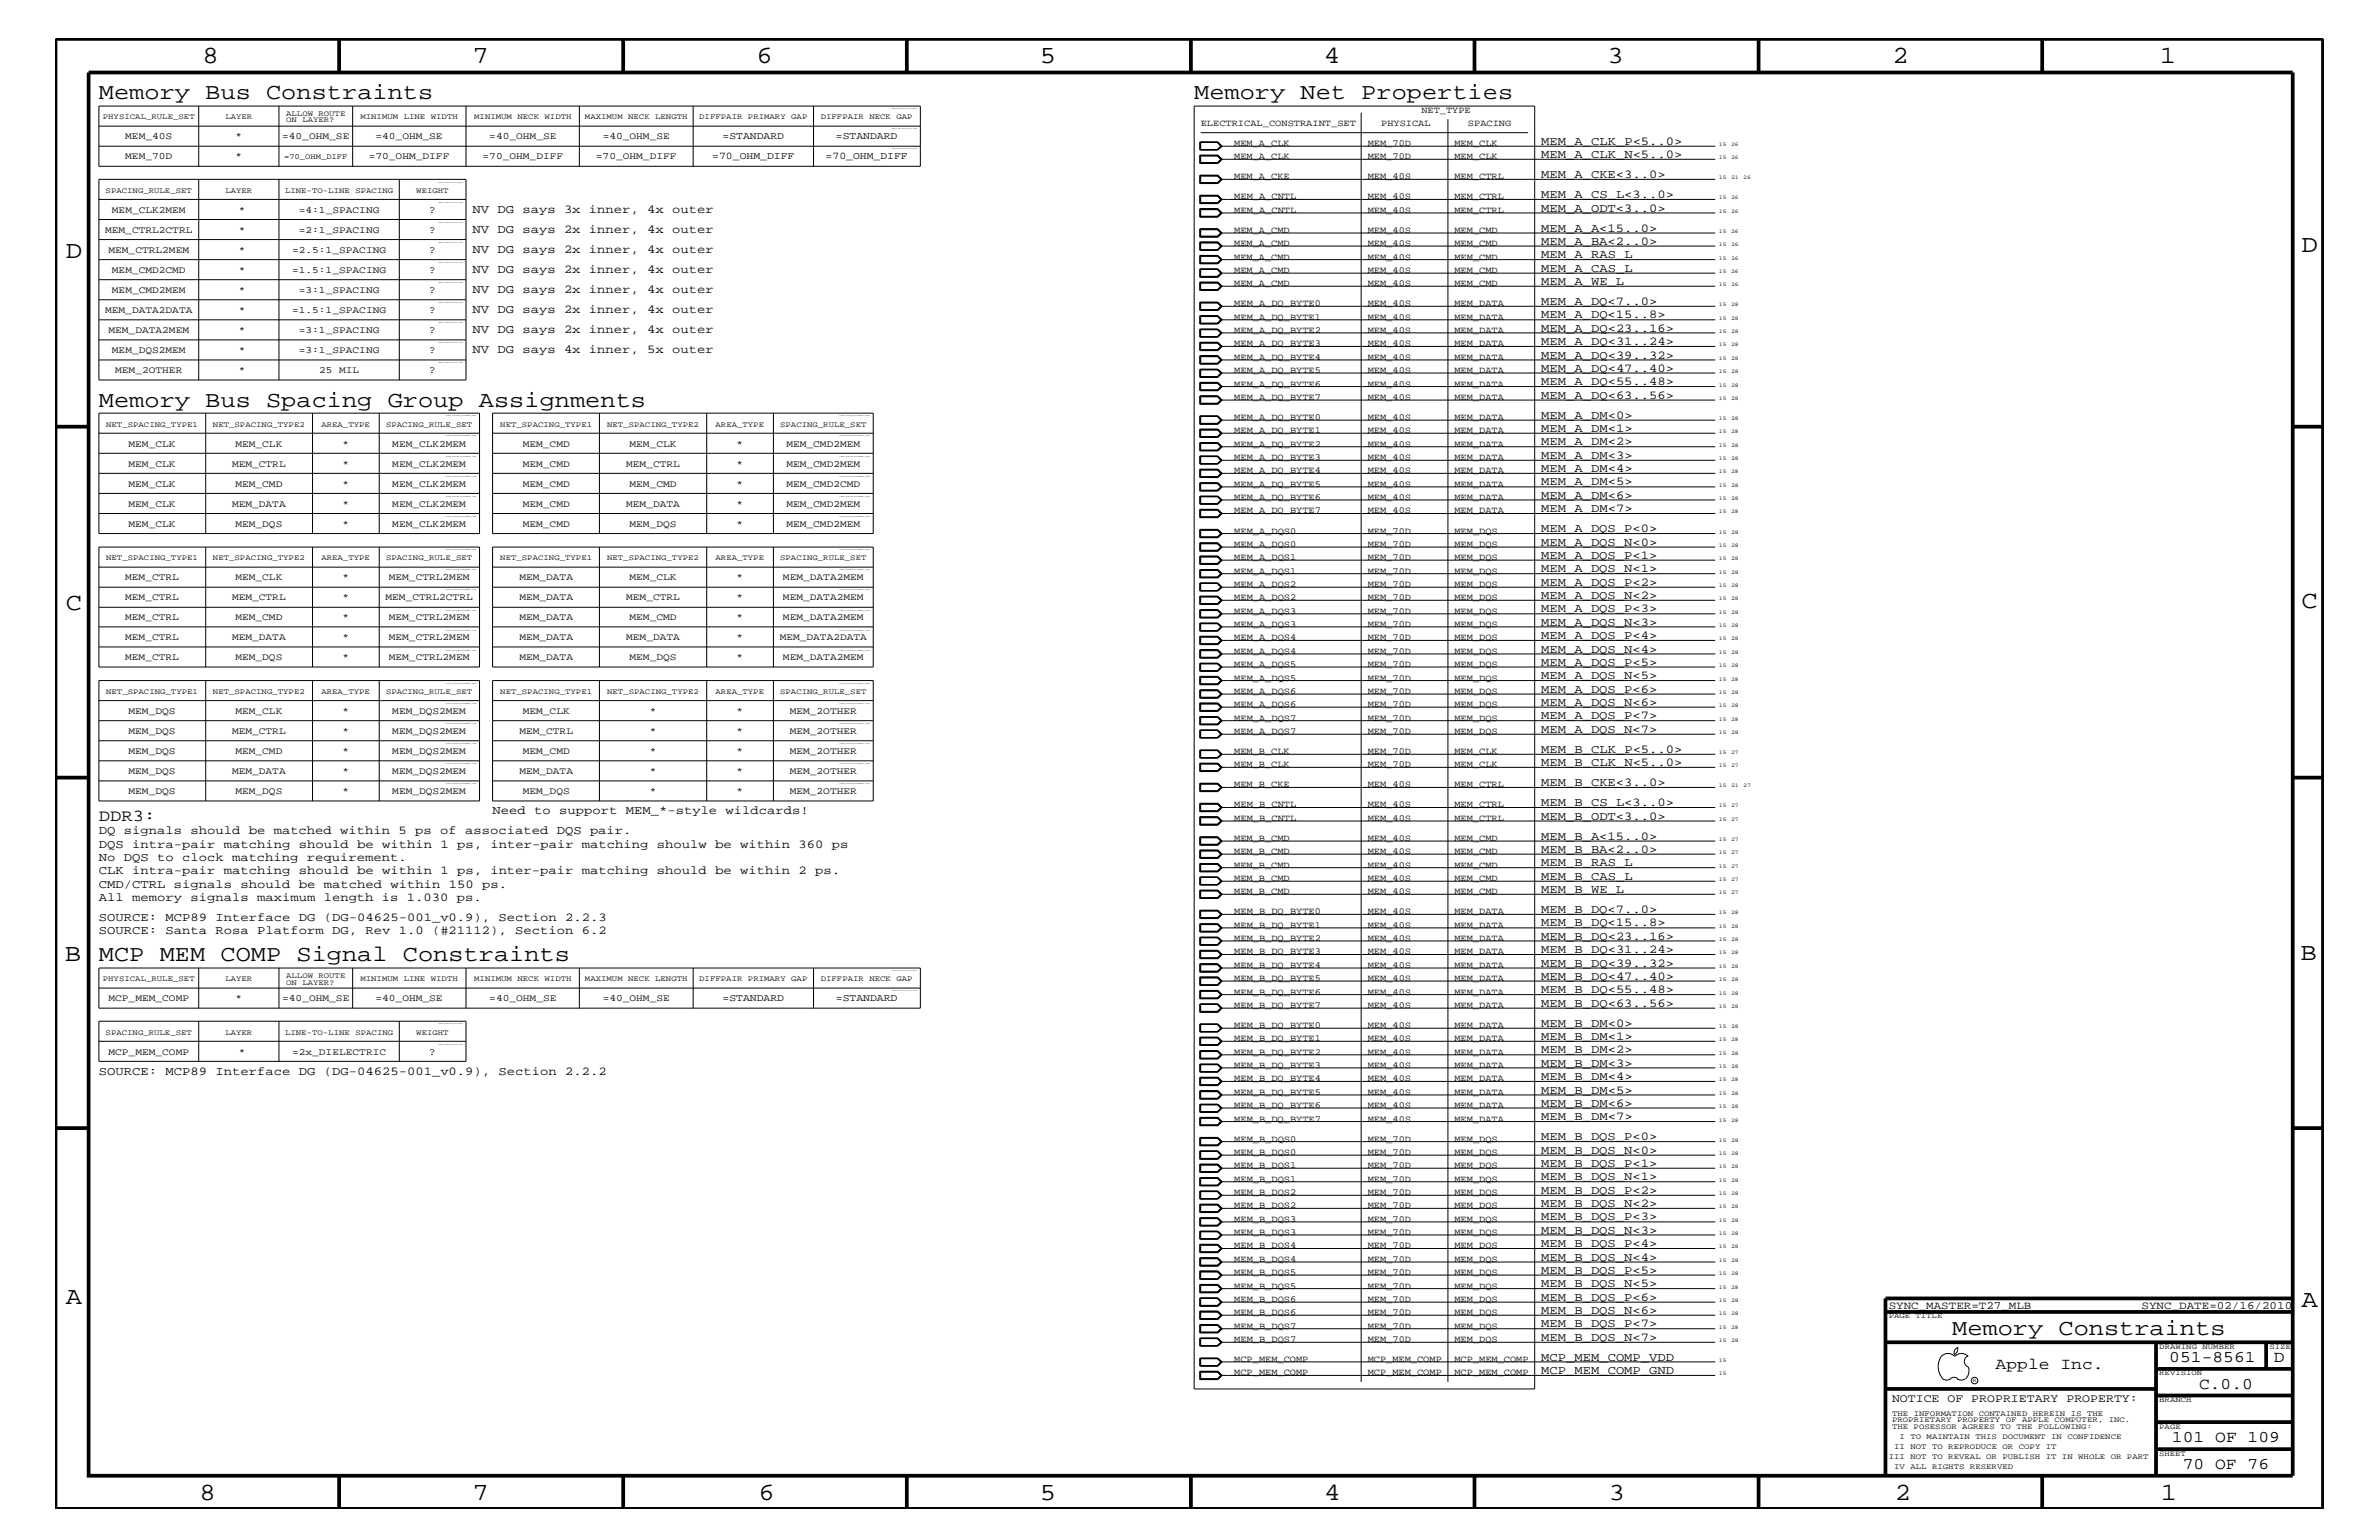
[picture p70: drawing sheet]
<svg xmlns="http://www.w3.org/2000/svg" width="432mm" height="279mm" viewBox="0 0 432 279" stroke-linecap="round" stroke-linejoin="round" font-family="sans-serif">
<defs><g id="words">
<g font-size="4.5">
<text x="36.7" y="11.5">8</text>
<text x="85.8" y="11.5">7</text>
<text x="137.3" y="11.5">6</text>
<text x="188.7" y="11.5">5</text>
<text x="240.3" y="11.5">4</text>
<text x="291.8" y="11.5">3</text>
<text x="343.5" y="11.5">2</text>
<text x="392" y="11.5">1</text>
<text x="11.9" y="46.8">D</text>
<text x="417.7" y="45.7">D</text>
<text x="11.9" y="110.6">C</text>
<text x="417.7" y="110.3">C</text>
<text x="11.8" y="174.3">B</text>
<text x="417.6" y="174.2">B</text>
<text x="11.9" y="236.7">A</text>
<text x="417.7" y="237.1">A</text>
<text x="36.2" y="272.1">8</text>
<text x="85.8" y="272.1">7</text>
<text x="137.7" y="272.1">6</text>
<text x="188.7" y="272.1">5</text>
<text x="240.4" y="272.1">4</text>
<text x="292" y="272.1">3</text>
<text x="343.9" y="272.1">2</text>
<text x="392.2" y="272.1">1</text>
</g>
<g font-size="4.1">
<text x="17.9" y="18">Memory Bus Constraints</text>
<text x="216.7" y="18">Memory Net Properties</text>
<text x="17.9" y="73.8">Memory Bus Spacing Group Assignments</text>
<text x="17.9" y="174.4">MCP MEM COMP Signal Constraints</text>
<text x="354.3" y="242.3">Memory Constraints</text>
</g>
<g font-size="3">
<text x="17.9" y="149">DDR3:</text>
<text x="362.2" y="248.4">Apple Inc.</text>
<text x="393.7" y="247.1">051-8561</text>
<text x="399.2" y="252">C.0.0</text>
<text x="412.7" y="247.1">D</text>
<text x="394.2" y="261.6">101 OF 109</text>
<text x="396.2" y="266.6">70 OF 76</text>
</g>
<g font-size="2.2">
<text x="279.7" y="26.3">MEM_A_CLK_P&lt;5..0&gt;</text>
<text x="279.7" y="28.6">MEM_A_CLK_N&lt;5..0&gt;</text>
<text x="279.7" y="32.3">MEM_A_CKE&lt;3..0&gt;</text>
<text x="279.7" y="35.9">MEM_A_CS_L&lt;3..0&gt;</text>
<text x="85.8" y="38.6">NV DG says 3x inner, 4x outer</text>
<text x="279.7" y="38.4">MEM_A_ODT&lt;3..0&gt;</text>
<text x="85.8" y="42.3">NV DG says 2x inner, 4x outer</text>
<text x="85.8" y="45.9">NV DG says 2x inner, 4x outer</text>
<text x="279.7" y="42">MEM_A_A&lt;15..0&gt;</text>
<text x="279.7" y="46.8">MEM_A_RAS_L</text>
<text x="279.7" y="44.4">MEM_A_BA&lt;2..0&gt;</text>
<text x="85.8" y="49.6">NV DG says 2x inner, 4x outer</text>
<text x="85.8" y="53.2">NV DG says 2x inner, 4x outer</text>
<text x="279.7" y="49.3">MEM_A_CAS_L</text>
<text x="279.7" y="51.7">MEM_A_WE_L</text>
<text x="85.8" y="56.8">NV DG says 2x inner, 4x outer</text>
<text x="279.7" y="55.3">MEM_A_DQ&lt;7..0&gt;</text>
<text x="279.7" y="57.8">MEM_A_DQ&lt;15..8&gt;</text>
<text x="85.8" y="60.4">NV DG says 2x inner, 4x outer</text>
<text x="85.8" y="64">NV DG says 4x inner, 5x outer</text>
<text x="279.7" y="60.2">MEM_A_DQ&lt;23..16&gt;</text>
<text x="279.7" y="65.1">MEM_A_DQ&lt;39..32&gt;</text>
<text x="279.7" y="62.6">MEM_A_DQ&lt;31..24&gt;</text>
<text x="279.7" y="67.5">MEM_A_DQ&lt;47..40&gt;</text>
<text x="279.7" y="69.9">MEM_A_DQ&lt;55..48&gt;</text>
<text x="279.7" y="72.3">MEM_A_DQ&lt;63..56&gt;</text>
<text x="279.7" y="76">MEM_A_DM&lt;0&gt;</text>
<text x="279.7" y="78.3">MEM_A_DM&lt;1&gt;</text>
<text x="279.7" y="83.3">MEM_A_DM&lt;3&gt;</text>
<text x="279.7" y="80.8">MEM_A_DM&lt;2&gt;</text>
<text x="279.7" y="85.6">MEM_A_DM&lt;4&gt;</text>
<text x="279.7" y="88.1">MEM_A_DM&lt;5&gt;</text>
<text x="279.7" y="90.5">MEM_A_DM&lt;6&gt;</text>
<text x="279.7" y="92.9">MEM_A_DM&lt;7&gt;</text>
<text x="279.7" y="96.5">MEM_A_DQS_P&lt;0&gt;</text>
<text x="279.7" y="99">MEM_A_DQS_N&lt;0&gt;</text>
<text x="279.7" y="101.4">MEM_A_DQS_P&lt;1&gt;</text>
<text x="279.7" y="103.8">MEM_A_DQS_N&lt;1&gt;</text>
<text x="279.7" y="106.3">MEM_A_DQS_P&lt;2&gt;</text>
<text x="279.7" y="108.7">MEM_A_DQS_N&lt;2&gt;</text>
<text x="279.7" y="111.1">MEM_A_DQS_P&lt;3&gt;</text>
<text x="279.7" y="113.6">MEM_A_DQS_N&lt;3&gt;</text>
<text x="279.7" y="115.9">MEM_A_DQS_P&lt;4&gt;</text>
<text x="279.7" y="118.4">MEM_A_DQS_N&lt;4&gt;</text>
<text x="279.7" y="120.8">MEM_A_DQS_P&lt;5&gt;</text>
<text x="279.7" y="123.2">MEM_A_DQS_N&lt;5&gt;</text>
<text x="279.7" y="125.7">MEM_A_DQS_P&lt;6&gt;</text>
<text x="279.7" y="128">MEM_A_DQS_N&lt;6&gt;</text>
<text x="279.7" y="130.5">MEM_A_DQS_P&lt;7&gt;</text>
<text x="279.7" y="133">MEM_A_DQS_N&lt;7&gt;</text>
<text x="279.7" y="136.6">MEM_B_CLK_P&lt;5..0&gt;</text>
<text x="279.7" y="139">MEM_B_CLK_N&lt;5..0&gt;</text>
<text x="279.7" y="142.6">MEM_B_CKE&lt;3..0&gt;</text>
<text x="89.4" y="147.7">Need to support MEM_*-style wildcards!</text>
<text x="279.7" y="146.2">MEM_B_CS_L&lt;3..0&gt;</text>
<text x="279.7" y="148.7">MEM_B_ODT&lt;3..0&gt;</text>
<text x="17.9" y="151.3">DQ signals should be matched within 5 ps of associated DQS pair.</text>
<text x="17.9" y="153.8">DQS intra-pair matching should be within 1 ps, inter-pair matching shoulw be within 360 ps</text>
<text x="279.7" y="152.3">MEM_B_A&lt;15..0&gt;</text>
<text x="279.7" y="154.7">MEM_B_BA&lt;2..0&gt;</text>
<text x="17.9" y="156.2">No DQS to clock matching requirement.</text>
<text x="17.9" y="158.6">CLK intra-pair matching should be within 1 ps, inter-pair matching should be within 2 ps.</text>
<text x="17.9" y="161.1">CMD/CTRL signals should be matched within 150 ps.</text>
<text x="279.7" y="157.2">MEM_B_RAS_L</text>
<text x="279.7" y="159.6">MEM_B_CAS_L</text>
<text x="279.7" y="162">MEM_B_WE_L</text>
<text x="17.9" y="163.5">All memory signals maximum length is 1.030 ps.</text>
<text x="17.9" y="167.1">SOURCE: MCP89 Interface DG (DG-04625-001_v0.9), Section 2.2.3</text>
<text x="279.7" y="165.6">MEM_B_DQ&lt;7..0&gt;</text>
<text x="17.9" y="169.5">SOURCE: Santa Rosa Platform DG, Rev 1.0 (#21112), Section 6.2</text>
<text x="279.7" y="168.1">MEM_B_DQ&lt;15..8&gt;</text>
<text x="279.7" y="170.5">MEM_B_DQ&lt;23..16&gt;</text>
<text x="279.7" y="172.9">MEM_B_DQ&lt;31..24&gt;</text>
<text x="279.7" y="175.4">MEM_B_DQ&lt;39..32&gt;</text>
<text x="279.7" y="177.7">MEM_B_DQ&lt;47..40&gt;</text>
<text x="279.7" y="180.2">MEM_B_DQ&lt;55..48&gt;</text>
<text x="279.7" y="182.7">MEM_B_DQ&lt;63..56&gt;</text>
<text x="279.7" y="186.3">MEM_B_DM&lt;0&gt;</text>
<text x="279.7" y="188.7">MEM_B_DM&lt;1&gt;</text>
<text x="279.7" y="191.1">MEM_B_DM&lt;2&gt;</text>
<text x="17.9" y="195">SOURCE: MCP89 Interface DG (DG-04625-001_v0.9), Section 2.2.2</text>
<text x="279.7" y="193.6">MEM_B_DM&lt;3&gt;</text>
<text x="279.7" y="195.9">MEM_B_DM&lt;4&gt;</text>
<text x="279.7" y="198.4">MEM_B_DM&lt;5&gt;</text>
<text x="279.7" y="200.9">MEM_B_DM&lt;6&gt;</text>
<text x="279.7" y="203.2">MEM_B_DM&lt;7&gt;</text>
<text x="279.7" y="206.9">MEM_B_DQS_P&lt;0&gt;</text>
<text x="279.7" y="209.3">MEM_B_DQS_N&lt;0&gt;</text>
<text x="279.7" y="211.7">MEM_B_DQS_P&lt;1&gt;</text>
<text x="279.7" y="214.2">MEM_B_DQS_N&lt;1&gt;</text>
<text x="279.7" y="216.6">MEM_B_DQS_P&lt;2&gt;</text>
<text x="279.7" y="219">MEM_B_DQS_N&lt;2&gt;</text>
<text x="279.7" y="221.4">MEM_B_DQS_P&lt;3&gt;</text>
<text x="279.7" y="223.9">MEM_B_DQS_N&lt;3&gt;</text>
<text x="279.7" y="226.3">MEM_B_DQS_P&lt;4&gt;</text>
<text x="279.7" y="228.7">MEM_B_DQS_N&lt;4&gt;</text>
<text x="279.7" y="231.1">MEM_B_DQS_P&lt;5&gt;</text>
<text x="279.7" y="233.5">MEM_B_DQS_N&lt;5&gt;</text>
<text x="279.7" y="236">MEM_B_DQS_P&lt;6&gt;</text>
<text x="279.7" y="238.4">MEM_B_DQS_N&lt;6&gt;</text>
<text x="279.7" y="240.8">MEM_B_DQS_P&lt;7&gt;</text>
<text x="279.7" y="243.3">MEM_B_DQS_N&lt;7&gt;</text>
<text x="279.7" y="246.9">MCP_MEM_COMP_VDD</text>
<text x="279.7" y="249.3">MCP_MEM_COMP_GND</text>
</g>
<text font-size="2.1" x="343.4" y="254.4">NOTICE OF PROPRIETARY PROPERTY:</text>
<g font-size="2">
<text x="342.8" y="237.4">SYNC_MASTER=T27_MLB</text>
<text x="388.7" y="237.4">SYNC_DATE=02/16/2010</text>
</g>
<g font-size="1.9">
<text x="129.3" y="28.9">=70_OHM_DIFF</text>
<text x="131.1" y="25.3">=STANDARD</text>
<text x="149.9" y="28.9">=70_OHM_DIFF</text>
<text x="151.7" y="25.3">=STANDARD</text>
<text x="77.9" y="38.6">?</text>
<text x="77.9" y="42.3">?</text>
<text x="77.9" y="45.9">?</text>
<text x="77.9" y="53.2">?</text>
<text x="77.9" y="49.6">?</text>
<text x="77.9" y="56.8">?</text>
<text x="77.9" y="64">?</text>
<text x="77.9" y="60.4">?</text>
<text x="77.9" y="67.7">?</text>
<text x="131.1" y="181.6">=STANDARD</text>
<text x="151.7" y="181.6">=STANDARD</text>
<text x="77.9" y="191.4">?</text>
</g>
<g font-size="1.8">
<text x="22.7" y="25.3">MEM_40S</text>
<text x="22.7" y="28.9">MEM_70D</text>
<text x="42.8" y="28.9">*</text>
<text x="42.8" y="25.3">*</text>
<text x="51.2" y="25.3">=40_OHM_SE</text>
<text x="66.9" y="28.9">=70_OHM_DIFF</text>
<text x="68.2" y="25.3">=40_OHM_SE</text>
<text x="87.6" y="28.9">=70_OHM_DIFF</text>
<text x="88.8" y="25.3">=40_OHM_SE</text>
<text x="108.2" y="28.9">=70_OHM_DIFF</text>
<text x="109.4" y="25.3">=40_OHM_SE</text>
<text x="20.3" y="38.6">MEM_CLK2MEM</text>
<text x="43.3" y="38.6">*</text>
<text x="54.2" y="38.6">=4:1_SPACING</text>
<text x="19.1" y="42.3">MEM_CTRL2CTRL</text>
<text x="19.7" y="45.9">MEM_CTRL2MEM</text>
<text x="43.3" y="42.3">*</text>
<text x="43.3" y="45.9">*</text>
<text x="53" y="45.9">=2.5:1_SPACING</text>
<text x="54.2" y="42.3">=2:1_SPACING</text>
<text x="20.3" y="53.2">MEM_CMD2MEM</text>
<text x="20.3" y="49.6">MEM_CMD2CMD</text>
<text x="43.3" y="53.2">*</text>
<text x="43.3" y="49.6">*</text>
<text x="53" y="49.6">=1.5:1_SPACING</text>
<text x="54.2" y="53.2">=3:1_SPACING</text>
<text x="19.1" y="56.8">MEM_DATA2DATA</text>
<text x="43.3" y="56.8">*</text>
<text x="53" y="56.8">=1.5:1_SPACING</text>
<text x="19.7" y="60.4">MEM_DATA2MEM</text>
<text x="20.3" y="64">MEM_DQS2MEM</text>
<text x="43.3" y="64">*</text>
<text x="43.3" y="60.4">*</text>
<text x="54.2" y="64">=3:1_SPACING</text>
<text x="54.2" y="60.4">=3:1_SPACING</text>
<text x="20.9" y="67.7">MEM_2OTHER</text>
<text x="43.3" y="67.7">*</text>
<text x="57.9" y="67.7">25 MIL</text>
<text x="23.3" y="81.1">MEM_CLK</text>
<text x="42.7" y="81.1">MEM_CLK</text>
<text x="62.1" y="81.1">*</text>
<text x="71.2" y="81.1">MEM_CLK2MEM</text>
<text x="94.9" y="81.1">MEM_CMD</text>
<text x="114.3" y="81.1">MEM_CLK</text>
<text x="133.7" y="81.1">*</text>
<text x="142.7" y="81.1">MEM_CMD2MEM</text>
<text x="23.3" y="88.3">MEM_CLK</text>
<text x="23.3" y="84.7">MEM_CLK</text>
<text x="42.1" y="84.7">MEM_CTRL</text>
<text x="42.7" y="88.3">MEM_CMD</text>
<text x="62.1" y="88.3">*</text>
<text x="62.1" y="84.7">*</text>
<text x="71.2" y="88.3">MEM_CLK2MEM</text>
<text x="71.2" y="84.7">MEM_CLK2MEM</text>
<text x="94.9" y="88.3">MEM_CMD</text>
<text x="94.9" y="84.7">MEM_CMD</text>
<text x="113.7" y="84.7">MEM_CTRL</text>
<text x="114.3" y="88.3">MEM_CMD</text>
<text x="133.7" y="88.3">*</text>
<text x="133.7" y="84.7">*</text>
<text x="142.7" y="88.3">MEM_CMD2CMD</text>
<text x="142.7" y="84.7">MEM_CMD2MEM</text>
<text x="23.3" y="92">MEM_CLK</text>
<text x="23.3" y="95.6">MEM_CLK</text>
<text x="42.1" y="92">MEM_DATA</text>
<text x="42.7" y="95.6">MEM_DQS</text>
<text x="62.1" y="92">*</text>
<text x="62.1" y="95.6">*</text>
<text x="71.2" y="92">MEM_CLK2MEM</text>
<text x="71.2" y="95.6">MEM_CLK2MEM</text>
<text x="94.9" y="92">MEM_CMD</text>
<text x="94.9" y="95.6">MEM_CMD</text>
<text x="113.7" y="92">MEM_DATA</text>
<text x="114.3" y="95.6">MEM_DQS</text>
<text x="133.7" y="92">*</text>
<text x="133.7" y="95.6">*</text>
<text x="142.7" y="92">MEM_CMD2MEM</text>
<text x="142.7" y="95.6">MEM_CMD2MEM</text>
<text x="22.7" y="105.3">MEM_CTRL</text>
<text x="42.7" y="105.3">MEM_CLK</text>
<text x="62.1" y="105.3">*</text>
<text x="70.6" y="105.3">MEM_CTRL2MEM</text>
<text x="94.3" y="105.3">MEM_DATA</text>
<text x="114.3" y="105.3">MEM_CLK</text>
<text x="133.7" y="105.3">*</text>
<text x="142.1" y="105.3">MEM_DATA2MEM</text>
<text x="22.7" y="108.9">MEM_CTRL</text>
<text x="22.7" y="112.6">MEM_CTRL</text>
<text x="42.1" y="108.9">MEM_CTRL</text>
<text x="42.7" y="112.6">MEM_CMD</text>
<text x="62.1" y="108.9">*</text>
<text x="62.1" y="112.6">*</text>
<text x="70" y="108.9">MEM_CTRL2CTRL</text>
<text x="70.6" y="112.6">MEM_CTRL2MEM</text>
<text x="94.3" y="112.6">MEM_DATA</text>
<text x="94.3" y="108.9">MEM_DATA</text>
<text x="113.7" y="108.9">MEM_CTRL</text>
<text x="114.3" y="112.6">MEM_CMD</text>
<text x="133.7" y="112.6">*</text>
<text x="133.7" y="108.9">*</text>
<text x="142.1" y="112.6">MEM_DATA2MEM</text>
<text x="142.1" y="108.9">MEM_DATA2MEM</text>
<text x="22.7" y="116.2">MEM_CTRL</text>
<text x="22.7" y="119.8">MEM_CTRL</text>
<text x="42.1" y="116.2">MEM_DATA</text>
<text x="42.7" y="119.8">MEM_DQS</text>
<text x="62.1" y="116.2">*</text>
<text x="62.1" y="119.8">*</text>
<text x="70.6" y="116.2">MEM_CTRL2MEM</text>
<text x="70.6" y="119.8">MEM_CTRL2MEM</text>
<text x="94.3" y="116.2">MEM_DATA</text>
<text x="94.3" y="119.8">MEM_DATA</text>
<text x="113.7" y="116.2">MEM_DATA</text>
<text x="114.3" y="119.8">MEM_DQS</text>
<text x="133.7" y="116.2">*</text>
<text x="133.7" y="119.8">*</text>
<text x="141.5" y="116.2">MEM_DATA2DATA</text>
<text x="142.1" y="119.8">MEM_DATA2MEM</text>
<text x="23.3" y="129.6">MEM_DQS</text>
<text x="42.7" y="129.6">MEM_CLK</text>
<text x="62.1" y="129.6">*</text>
<text x="71.2" y="129.6">MEM_DQS2MEM</text>
<text x="94.9" y="129.6">MEM_CLK</text>
<text x="117.9" y="129.6">*</text>
<text x="133.7" y="129.6">*</text>
<text x="143.3" y="129.6">MEM_2OTHER</text>
<text x="23.3" y="136.8">MEM_DQS</text>
<text x="23.3" y="133.2">MEM_DQS</text>
<text x="42.1" y="133.2">MEM_CTRL</text>
<text x="42.7" y="136.8">MEM_CMD</text>
<text x="62.1" y="133.2">*</text>
<text x="62.1" y="136.8">*</text>
<text x="71.2" y="133.2">MEM_DQS2MEM</text>
<text x="71.2" y="136.8">MEM_DQS2MEM</text>
<text x="94.3" y="133.2">MEM_CTRL</text>
<text x="94.9" y="136.8">MEM_CMD</text>
<text x="117.9" y="133.2">*</text>
<text x="117.9" y="136.8">*</text>
<text x="133.7" y="133.2">*</text>
<text x="133.7" y="136.8">*</text>
<text x="143.3" y="133.2">MEM_2OTHER</text>
<text x="143.3" y="136.8">MEM_2OTHER</text>
<text x="23.3" y="140.4">MEM_DQS</text>
<text x="42.1" y="140.4">MEM_DATA</text>
<text x="62.1" y="140.4">*</text>
<text x="71.2" y="140.4">MEM_DQS2MEM</text>
<text x="94.3" y="140.4">MEM_DATA</text>
<text x="117.9" y="140.4">*</text>
<text x="133.7" y="140.4">*</text>
<text x="143.3" y="140.4">MEM_2OTHER</text>
<text x="23.3" y="144">MEM_DQS</text>
<text x="42.7" y="144">MEM_DQS</text>
<text x="62.1" y="144">*</text>
<text x="71.2" y="144">MEM_DQS2MEM</text>
<text x="94.9" y="144">MEM_DQS</text>
<text x="117.9" y="144">*</text>
<text x="133.7" y="144">*</text>
<text x="143.3" y="144">MEM_2OTHER</text>
<text x="19.7" y="181.6">MCP_MEM_COMP</text>
<text x="42.8" y="181.6">*</text>
<text x="51.2" y="181.6">=40_OHM_SE</text>
<text x="68.2" y="181.6">=40_OHM_SE</text>
<text x="88.8" y="181.6">=40_OHM_SE</text>
<text x="109.4" y="181.6">=40_OHM_SE</text>
<text x="19.7" y="191.4">MCP_MEM_COMP</text>
<text x="43.3" y="191.4">*</text>
<text x="53" y="191.4">=2x_DIELECTRIC</text>
</g>
<g font-size="1.7">
<text x="217.9" y="22.9">ELECTRICAL_CONSTRAINT_SET</text>
<text x="250.7" y="22.9">PHYSICAL</text>
<text x="258" y="20.4">NET_TYPE</text>
<text x="266.4" y="22.9">SPACING</text>
<text x="224" y="26.5">MEM_A_CLK</text>
<text x="224" y="28.9">MEM_A_CLK</text>
<text x="248.2" y="26.5">MEM_70D</text>
<text x="248.2" y="28.9">MEM_70D</text>
<text x="264" y="26.5">MEM_CLK</text>
<text x="264" y="28.9">MEM_CLK</text>
<text x="224" y="32.5">MEM_A_CKE</text>
<text x="248.2" y="32.5">MEM_40S</text>
<text x="264" y="32.5">MEM_CTRL</text>
<text x="224" y="36.2">MEM_A_CNTL</text>
<text x="224" y="38.6">MEM_A_CNTL</text>
<text x="248.2" y="36.2">MEM_40S</text>
<text x="248.2" y="38.6">MEM_40S</text>
<text x="264" y="36.2">MEM_CTRL</text>
<text x="264" y="38.6">MEM_CTRL</text>
<text x="224" y="42.3">MEM_A_CMD</text>
<text x="224" y="47.1">MEM_A_CMD</text>
<text x="224" y="44.6">MEM_A_CMD</text>
<text x="248.2" y="47.1">MEM_40S</text>
<text x="248.2" y="44.6">MEM_40S</text>
<text x="248.2" y="42.3">MEM_40S</text>
<text x="264" y="42.3">MEM_CMD</text>
<text x="264" y="47.1">MEM_CMD</text>
<text x="264" y="44.6">MEM_CMD</text>
<text x="224" y="49.6">MEM_A_CMD</text>
<text x="224" y="51.9">MEM_A_CMD</text>
<text x="248.2" y="49.6">MEM_40S</text>
<text x="248.2" y="51.9">MEM_40S</text>
<text x="264" y="49.6">MEM_CMD</text>
<text x="264" y="51.9">MEM_CMD</text>
<text x="224" y="55.6">MEM_A_DQ_BYTE0</text>
<text x="224" y="58">MEM_A_DQ_BYTE1</text>
<text x="248.2" y="55.6">MEM_40S</text>
<text x="248.2" y="58">MEM_40S</text>
<text x="264" y="55.6">MEM_DATA</text>
<text x="264" y="58">MEM_DATA</text>
<text x="224" y="60.4">MEM_A_DQ_BYTE2</text>
<text x="224" y="65.3">MEM_A_DQ_BYTE4</text>
<text x="224" y="62.9">MEM_A_DQ_BYTE3</text>
<text x="248.2" y="60.4">MEM_40S</text>
<text x="248.2" y="65.3">MEM_40S</text>
<text x="248.2" y="62.9">MEM_40S</text>
<text x="264" y="60.4">MEM_DATA</text>
<text x="264" y="65.3">MEM_DATA</text>
<text x="264" y="62.9">MEM_DATA</text>
<text x="224" y="67.7">MEM_A_DQ_BYTE5</text>
<text x="224" y="70.1">MEM_A_DQ_BYTE6</text>
<text x="248.2" y="70.1">MEM_40S</text>
<text x="248.2" y="67.7">MEM_40S</text>
<text x="264" y="67.7">MEM_DATA</text>
<text x="264" y="70.1">MEM_DATA</text>
<text x="224" y="72.6">MEM_A_DQ_BYTE7</text>
<text x="224" y="76.2">MEM_A_DQ_BYTE0</text>
<text x="248.2" y="72.6">MEM_40S</text>
<text x="248.2" y="76.2">MEM_40S</text>
<text x="264" y="72.6">MEM_DATA</text>
<text x="264" y="76.2">MEM_DATA</text>
<text x="224" y="78.6">MEM_A_DQ_BYTE1</text>
<text x="224" y="83.5">MEM_A_DQ_BYTE3</text>
<text x="224" y="81.1">MEM_A_DQ_BYTE2</text>
<text x="248.2" y="78.6">MEM_40S</text>
<text x="248.2" y="83.5">MEM_40S</text>
<text x="248.2" y="81.1">MEM_40S</text>
<text x="264" y="78.6">MEM_DATA</text>
<text x="264" y="83.5">MEM_DATA</text>
<text x="264" y="81.1">MEM_DATA</text>
<text x="224" y="85.9">MEM_A_DQ_BYTE4</text>
<text x="224" y="88.3">MEM_A_DQ_BYTE5</text>
<text x="248.2" y="85.9">MEM_40S</text>
<text x="248.2" y="88.3">MEM_40S</text>
<text x="264" y="85.9">MEM_DATA</text>
<text x="264" y="88.3">MEM_DATA</text>
<text x="224" y="90.7">MEM_A_DQ_BYTE6</text>
<text x="224" y="93.2">MEM_A_DQ_BYTE7</text>
<text x="248.2" y="90.7">MEM_40S</text>
<text x="248.2" y="93.2">MEM_40S</text>
<text x="264" y="90.7">MEM_DATA</text>
<text x="264" y="93.2">MEM_DATA</text>
<text x="224" y="96.8">MEM_A_DQS0</text>
<text x="224" y="99.3">MEM_A_DQS0</text>
<text x="224" y="101.6">MEM_A_DQS1</text>
<text x="248.2" y="96.8">MEM_70D</text>
<text x="248.2" y="99.3">MEM_70D</text>
<text x="248.2" y="101.6">MEM_70D</text>
<text x="264" y="96.8">MEM_DQS</text>
<text x="264" y="99.3">MEM_DQS</text>
<text x="264" y="101.6">MEM_DQS</text>
<text x="224" y="104.1">MEM_A_DQS1</text>
<text x="224" y="106.5">MEM_A_DQS2</text>
<text x="248.2" y="104.1">MEM_70D</text>
<text x="248.2" y="106.5">MEM_70D</text>
<text x="264" y="104.1">MEM_DQS</text>
<text x="264" y="106.5">MEM_DQS</text>
<text x="224" y="108.9">MEM_A_DQS2</text>
<text x="224" y="111.4">MEM_A_DQS3</text>
<text x="224" y="113.7">MEM_A_DQS3</text>
<text x="248.2" y="108.9">MEM_70D</text>
<text x="248.2" y="111.4">MEM_70D</text>
<text x="248.2" y="113.7">MEM_70D</text>
<text x="264" y="108.9">MEM_DQS</text>
<text x="264" y="111.4">MEM_DQS</text>
<text x="264" y="113.7">MEM_DQS</text>
<text x="224" y="116.2">MEM_A_DQS4</text>
<text x="224" y="118.6">MEM_A_DQS4</text>
<text x="248.2" y="116.2">MEM_70D</text>
<text x="248.2" y="118.6">MEM_70D</text>
<text x="264" y="116.2">MEM_DQS</text>
<text x="264" y="118.6">MEM_DQS</text>
<text x="224" y="121">MEM_A_DQS5</text>
<text x="224" y="123.5">MEM_A_DQS5</text>
<text x="224" y="125.9">MEM_A_DQS6</text>
<text x="248.2" y="121">MEM_70D</text>
<text x="248.2" y="123.5">MEM_70D</text>
<text x="248.2" y="125.9">MEM_70D</text>
<text x="264" y="121">MEM_DQS</text>
<text x="264" y="123.5">MEM_DQS</text>
<text x="264" y="125.9">MEM_DQS</text>
<text x="224" y="128.3">MEM_A_DQS6</text>
<text x="224" y="130.8">MEM_A_DQS7</text>
<text x="248.2" y="128.3">MEM_70D</text>
<text x="248.2" y="130.8">MEM_70D</text>
<text x="264" y="128.3">MEM_DQS</text>
<text x="264" y="130.8">MEM_DQS</text>
<text x="224" y="133.2">MEM_A_DQS7</text>
<text x="224" y="136.8">MEM_B_CLK</text>
<text x="248.2" y="133.2">MEM_70D</text>
<text x="248.2" y="136.8">MEM_70D</text>
<text x="264" y="133.2">MEM_DQS</text>
<text x="264" y="136.8">MEM_CLK</text>
<text x="224" y="139.2">MEM_B_CLK</text>
<text x="224" y="142.9">MEM_B_CKE</text>
<text x="248.2" y="139.2">MEM_70D</text>
<text x="248.2" y="142.9">MEM_40S</text>
<text x="264" y="139.2">MEM_CLK</text>
<text x="264" y="142.9">MEM_CTRL</text>
<text x="224" y="146.5">MEM_B_CNTL</text>
<text x="224" y="149">MEM_B_CNTL</text>
<text x="248.2" y="146.5">MEM_40S</text>
<text x="248.2" y="149">MEM_40S</text>
<text x="264" y="146.5">MEM_CTRL</text>
<text x="264" y="149">MEM_CTRL</text>
<text x="224" y="152.6">MEM_B_CMD</text>
<text x="224" y="155">MEM_B_CMD</text>
<text x="248.2" y="152.6">MEM_40S</text>
<text x="248.2" y="155">MEM_40S</text>
<text x="264" y="152.6">MEM_CMD</text>
<text x="264" y="155">MEM_CMD</text>
<text x="224" y="157.4">MEM_B_CMD</text>
<text x="224" y="159.9">MEM_B_CMD</text>
<text x="248.2" y="157.4">MEM_40S</text>
<text x="248.2" y="159.9">MEM_40S</text>
<text x="264" y="157.4">MEM_CMD</text>
<text x="264" y="159.9">MEM_CMD</text>
<text x="224" y="162.2">MEM_B_CMD</text>
<text x="224" y="165.9">MEM_B_DQ_BYTE0</text>
<text x="248.2" y="162.2">MEM_40S</text>
<text x="248.2" y="165.9">MEM_40S</text>
<text x="264" y="165.9">MEM_DATA</text>
<text x="264" y="162.2">MEM_CMD</text>
<text x="224" y="168.3">MEM_B_DQ_BYTE1</text>
<text x="224" y="170.7">MEM_B_DQ_BYTE2</text>
<text x="224" y="173.2">MEM_B_DQ_BYTE3</text>
<text x="248.2" y="168.3">MEM_40S</text>
<text x="248.2" y="170.7">MEM_40S</text>
<text x="248.2" y="173.2">MEM_40S</text>
<text x="264" y="168.3">MEM_DATA</text>
<text x="264" y="170.7">MEM_DATA</text>
<text x="264" y="173.2">MEM_DATA</text>
<text x="224" y="175.6">MEM_B_DQ_BYTE4</text>
<text x="224" y="178">MEM_B_DQ_BYTE5</text>
<text x="248.2" y="175.6">MEM_40S</text>
<text x="248.2" y="178">MEM_40S</text>
<text x="264" y="175.6">MEM_DATA</text>
<text x="264" y="178">MEM_DATA</text>
<text x="224" y="180.5">MEM_B_DQ_BYTE6</text>
<text x="224" y="182.9">MEM_B_DQ_BYTE7</text>
<text x="248.2" y="180.5">MEM_40S</text>
<text x="248.2" y="182.9">MEM_40S</text>
<text x="264" y="180.5">MEM_DATA</text>
<text x="264" y="182.9">MEM_DATA</text>
<text x="224" y="186.5">MEM_B_DQ_BYTE0</text>
<text x="224" y="188.9">MEM_B_DQ_BYTE1</text>
<text x="224" y="191.4">MEM_B_DQ_BYTE2</text>
<text x="248.2" y="186.5">MEM_40S</text>
<text x="248.2" y="188.9">MEM_40S</text>
<text x="248.2" y="191.4">MEM_40S</text>
<text x="264" y="186.5">MEM_DATA</text>
<text x="264" y="188.9">MEM_DATA</text>
<text x="264" y="191.4">MEM_DATA</text>
<text x="224" y="193.7">MEM_B_DQ_BYTE3</text>
<text x="224" y="196.2">MEM_B_DQ_BYTE4</text>
<text x="248.2" y="193.7">MEM_40S</text>
<text x="248.2" y="196.2">MEM_40S</text>
<text x="264" y="193.7">MEM_DATA</text>
<text x="264" y="196.2">MEM_DATA</text>
<text x="224" y="198.7">MEM_B_DQ_BYTE5</text>
<text x="224" y="201">MEM_B_DQ_BYTE6</text>
<text x="224" y="203.5">MEM_B_DQ_BYTE7</text>
<text x="248.2" y="198.7">MEM_40S</text>
<text x="248.2" y="201">MEM_40S</text>
<text x="248.2" y="203.5">MEM_40S</text>
<text x="264" y="198.7">MEM_DATA</text>
<text x="264" y="201">MEM_DATA</text>
<text x="264" y="203.5">MEM_DATA</text>
<text x="224" y="207.1">MEM_B_DQS0</text>
<text x="224" y="209.6">MEM_B_DQS0</text>
<text x="248.2" y="207.1">MEM_70D</text>
<text x="248.2" y="209.6">MEM_70D</text>
<text x="264" y="207.1">MEM_DQS</text>
<text x="264" y="209.6">MEM_DQS</text>
<text x="224" y="211.9">MEM_B_DQS1</text>
<text x="224" y="214.4">MEM_B_DQS1</text>
<text x="248.2" y="214.4">MEM_70D</text>
<text x="248.2" y="211.9">MEM_70D</text>
<text x="264" y="214.4">MEM_DQS</text>
<text x="264" y="211.9">MEM_DQS</text>
<text x="224" y="216.9">MEM_B_DQS2</text>
<text x="224" y="219.2">MEM_B_DQS2</text>
<text x="224" y="221.7">MEM_B_DQS3</text>
<text x="248.2" y="216.9">MEM_70D</text>
<text x="248.2" y="219.2">MEM_70D</text>
<text x="248.2" y="221.7">MEM_70D</text>
<text x="264" y="216.9">MEM_DQS</text>
<text x="264" y="219.2">MEM_DQS</text>
<text x="264" y="221.7">MEM_DQS</text>
<text x="224" y="224.1">MEM_B_DQS3</text>
<text x="224" y="226.5">MEM_B_DQS4</text>
<text x="248.2" y="224.1">MEM_70D</text>
<text x="248.2" y="226.5">MEM_70D</text>
<text x="264" y="224.1">MEM_DQS</text>
<text x="264" y="226.5">MEM_DQS</text>
<text x="224" y="229">MEM_B_DQS4</text>
<text x="224" y="231.3">MEM_B_DQS5</text>
<text x="224" y="233.8">MEM_B_DQS5</text>
<text x="248.2" y="231.3">MEM_70D</text>
<text x="248.2" y="233.8">MEM_70D</text>
<text x="248.2" y="229">MEM_70D</text>
<text x="264" y="229">MEM_DQS</text>
<text x="264" y="231.3">MEM_DQS</text>
<text x="264" y="233.8">MEM_DQS</text>
<text x="224" y="236.2">MEM_B_DQS6</text>
<text x="224" y="238.6">MEM_B_DQS6</text>
<text x="248.2" y="236.2">MEM_70D</text>
<text x="248.2" y="238.6">MEM_70D</text>
<text x="264" y="236.2">MEM_DQS</text>
<text x="264" y="238.6">MEM_DQS</text>
<text x="224" y="241.1">MEM_B_DQS7</text>
<text x="224" y="243.5">MEM_B_DQS7</text>
<text x="248.2" y="241.1">MEM_70D</text>
<text x="248.2" y="243.5">MEM_70D</text>
<text x="264" y="241.1">MEM_DQS</text>
<text x="264" y="243.5">MEM_DQS</text>
<text x="224" y="247.1">MCP_MEM_COMP</text>
<text x="224" y="249.5">MCP_MEM_COMP</text>
<text x="248.2" y="249.5">MCP_MEM_COMP</text>
<text x="248.2" y="247.1">MCP_MEM_COMP</text>
<text x="264" y="247.1">MCP_MEM_COMP</text>
<text x="264" y="249.5">MCP_MEM_COMP</text>
</g>
<g font-size="1.4">
<text x="18.7" y="21.6">PHYSICAL_RULE_SET</text>
<text x="40.9" y="21.6">LAYER</text>
<text x="51.9" y="21">ALLOW ROUTE</text>
<text x="51.9" y="22.2">ON LAYER?</text>
<text x="65.4" y="21.6">MINIMUM LINE WIDTH</text>
<text x="86.1" y="21.6">MINIMUM NECK WIDTH</text>
<text x="106.2" y="21.6">MAXIMUM NECK LENGTH</text>
<text x="126.9" y="21.6">DIFFPAIR PRIMARY GAP</text>
<text x="149" y="21.6">DIFFPAIR NECK GAP</text>
<text x="51.6" y="28.9">=70_OHM_DIFF</text>
<text x="19.2" y="35">SPACING_RULE_SET</text>
<text x="40.9" y="35">LAYER</text>
<text x="51.7" y="35">LINE-TO-LINE SPACING</text>
<text x="75.6" y="35">WEIGHT</text>
<text x="19.3" y="77.4">NET_SPACING_TYPE1</text>
<text x="38.7" y="77.4">NET_SPACING_TYPE2</text>
<text x="58.3" y="77.4">AREA_TYPE</text>
<text x="70.1" y="77.4">SPACING_RULE_SET</text>
<text x="90.8" y="77.4">NET_SPACING_TYPE1</text>
<text x="110.2" y="77.4">NET_SPACING_TYPE2</text>
<text x="129.9" y="77.4">AREA_TYPE</text>
<text x="141.6" y="77.4">SPACING_RULE_SET</text>
<text x="19.3" y="101.6">NET_SPACING_TYPE1</text>
<text x="38.7" y="101.6">NET_SPACING_TYPE2</text>
<text x="58.3" y="101.6">AREA_TYPE</text>
<text x="70.1" y="101.6">SPACING_RULE_SET</text>
<text x="90.8" y="101.6">NET_SPACING_TYPE1</text>
<text x="110.2" y="101.6">NET_SPACING_TYPE2</text>
<text x="129.9" y="101.6">AREA_TYPE</text>
<text x="141.6" y="101.6">SPACING_RULE_SET</text>
<text x="19.3" y="125.9">NET_SPACING_TYPE1</text>
<text x="38.7" y="125.9">NET_SPACING_TYPE2</text>
<text x="58.3" y="125.9">AREA_TYPE</text>
<text x="70.1" y="125.9">SPACING_RULE_SET</text>
<text x="90.8" y="125.9">NET_SPACING_TYPE1</text>
<text x="110.2" y="125.9">NET_SPACING_TYPE2</text>
<text x="129.9" y="125.9">AREA_TYPE</text>
<text x="141.6" y="125.9">SPACING_RULE_SET</text>
<text x="18.7" y="178">PHYSICAL_RULE_SET</text>
<text x="40.9" y="178">LAYER</text>
<text x="51.9" y="177.4">ALLOW ROUTE</text>
<text x="51.9" y="178.7">ON LAYER?</text>
<text x="65.4" y="178">MINIMUM LINE WIDTH</text>
<text x="86.1" y="178">MINIMUM NECK WIDTH</text>
<text x="106.2" y="178">MAXIMUM NECK LENGTH</text>
<text x="126.9" y="178">DIFFPAIR PRIMARY GAP</text>
<text x="149" y="178">DIFFPAIR NECK GAP</text>
<text x="19.2" y="187.7">SPACING_RULE_SET</text>
<text x="40.9" y="187.7">LAYER</text>
<text x="51.7" y="187.7">LINE-TO-LINE SPACING</text>
<text x="75.6" y="187.7">WEIGHT</text>
<text x="342.8" y="239.2">PAGE TITLE</text>
<text x="391.9" y="244.7">DRAWING NUMBER</text>
<text x="411.9" y="244.7">SIZE</text>
<text x="391.9" y="249.5">REVISION</text>
<text x="343.4" y="256.8">THE INFORMATION CONTAINED HEREIN IS THE</text>
<text x="391.9" y="254.4">BRANCH</text>
<text x="343.4" y="259.3">THE POSESSOR AGREES TO THE FOLLOWING:</text>
<text x="343.4" y="258">PROPRIETARY PROPERTY OF APPLE COMPUTER, INC.</text>
<text x="343.8" y="262.9">II NOT TO REPRODUCE OR COPY IT</text>
<text x="344.8" y="261.1">I TO MAINTAIN THIS DOCUMENT IN CONFIDENCE</text>
<text x="391.9" y="259.3">PAGE</text>
<text x="342.8" y="264.7">III NOT TO REVEAL OR PUBLISH IT IN WHOLE OR PART</text>
<text x="343.8" y="266.6">IV ALL RIGHTS RESERVED</text>
<text x="391.9" y="264.1">SHEET</text>
</g>
<g font-size="1">
<text x="312" y="26.5">15</text>
<text x="312" y="28.9">15</text>
<text x="314.2" y="26.5">26</text>
<text x="314.2" y="28.9">26</text>
<text x="312" y="32.5">15</text>
<text x="314.2" y="32.5">21</text>
<text x="316.4" y="32.5">26</text>
<text x="312" y="36.2">15</text>
<text x="312" y="38.6">15</text>
<text x="314.2" y="36.2">26</text>
<text x="314.2" y="38.6">26</text>
<text x="312" y="42.3">15</text>
<text x="312" y="47.1">15</text>
<text x="312" y="44.6">15</text>
<text x="314.2" y="42.3">26</text>
<text x="314.2" y="47.1">26</text>
<text x="314.2" y="44.6">26</text>
<text x="312" y="49.6">15</text>
<text x="312" y="51.9">15</text>
<text x="314.2" y="49.6">26</text>
<text x="314.2" y="51.9">26</text>
<text x="312" y="55.6">15</text>
<text x="312" y="58">15</text>
<text x="314.2" y="55.6">28</text>
<text x="314.2" y="58">28</text>
<text x="312" y="60.4">15</text>
<text x="312" y="65.3">15</text>
<text x="312" y="62.9">15</text>
<text x="314.2" y="60.4">28</text>
<text x="314.2" y="65.3">28</text>
<text x="314.2" y="62.9">28</text>
<text x="312" y="67.7">15</text>
<text x="312" y="70.1">15</text>
<text x="314.2" y="67.7">28</text>
<text x="314.2" y="70.1">28</text>
<text x="312" y="72.6">15</text>
<text x="312" y="76.2">15</text>
<text x="314.2" y="72.6">28</text>
<text x="314.2" y="76.2">28</text>
<text x="312" y="78.6">15</text>
<text x="312" y="83.5">15</text>
<text x="312" y="81.1">15</text>
<text x="314.2" y="78.6">28</text>
<text x="314.2" y="83.5">28</text>
<text x="314.2" y="81.1">28</text>
<text x="312" y="85.9">15</text>
<text x="312" y="88.3">15</text>
<text x="314.2" y="85.9">28</text>
<text x="314.2" y="88.3">28</text>
<text x="312" y="90.7">15</text>
<text x="312" y="93.2">15</text>
<text x="314.2" y="90.7">28</text>
<text x="314.2" y="93.2">28</text>
<text x="312" y="96.8">15</text>
<text x="312" y="99.3">15</text>
<text x="312" y="101.6">15</text>
<text x="314.2" y="96.8">28</text>
<text x="314.2" y="99.3">28</text>
<text x="314.2" y="101.6">28</text>
<text x="312" y="104.1">15</text>
<text x="312" y="106.5">15</text>
<text x="314.2" y="104.1">28</text>
<text x="314.2" y="106.5">28</text>
<text x="312" y="108.9">15</text>
<text x="312" y="111.4">15</text>
<text x="312" y="113.7">15</text>
<text x="314.2" y="108.9">28</text>
<text x="314.2" y="111.4">28</text>
<text x="314.2" y="113.7">28</text>
<text x="312" y="116.2">15</text>
<text x="312" y="118.6">15</text>
<text x="314.2" y="116.2">28</text>
<text x="314.2" y="118.6">28</text>
<text x="312" y="121">15</text>
<text x="312" y="123.5">15</text>
<text x="312" y="125.9">15</text>
<text x="314.2" y="121">28</text>
<text x="314.2" y="123.5">28</text>
<text x="314.2" y="125.9">28</text>
<text x="312" y="128.3">15</text>
<text x="312" y="130.8">15</text>
<text x="314.2" y="128.3">28</text>
<text x="314.2" y="130.8">28</text>
<text x="312" y="133.2">15</text>
<text x="312" y="136.8">15</text>
<text x="314.2" y="133.2">28</text>
<text x="314.2" y="136.8">27</text>
<text x="312" y="139.2">15</text>
<text x="312" y="142.9">15</text>
<text x="314.2" y="139.2">27</text>
<text x="314.2" y="142.9">21</text>
<text x="316.4" y="142.9">27</text>
<text x="312" y="146.5">15</text>
<text x="312" y="149">15</text>
<text x="314.2" y="146.5">27</text>
<text x="314.2" y="149">27</text>
<text x="312" y="152.6">15</text>
<text x="312" y="155">15</text>
<text x="314.2" y="152.6">27</text>
<text x="314.2" y="155">27</text>
<text x="312" y="157.4">15</text>
<text x="312" y="159.9">15</text>
<text x="314.2" y="157.4">27</text>
<text x="314.2" y="159.9">27</text>
<text x="312" y="162.2">15</text>
<text x="312" y="165.9">15</text>
<text x="314.2" y="162.2">27</text>
<text x="314.2" y="165.9">28</text>
<text x="312" y="168.3">15</text>
<text x="312" y="170.7">15</text>
<text x="312" y="173.2">15</text>
<text x="314.2" y="168.3">28</text>
<text x="314.2" y="170.7">28</text>
<text x="314.2" y="173.2">28</text>
<text x="312" y="175.6">15</text>
<text x="312" y="178">15</text>
<text x="314.2" y="175.6">28</text>
<text x="314.2" y="178">28</text>
<text x="312" y="180.5">15</text>
<text x="312" y="182.9">15</text>
<text x="314.2" y="180.5">28</text>
<text x="314.2" y="182.9">28</text>
<text x="312" y="186.5">15</text>
<text x="312" y="188.9">15</text>
<text x="312" y="191.4">15</text>
<text x="314.2" y="186.5">28</text>
<text x="314.2" y="188.9">28</text>
<text x="314.2" y="191.4">28</text>
<text x="312" y="193.7">15</text>
<text x="312" y="196.2">15</text>
<text x="314.2" y="193.7">28</text>
<text x="314.2" y="196.2">28</text>
<text x="312" y="198.7">15</text>
<text x="312" y="201">15</text>
<text x="312" y="203.5">15</text>
<text x="314.2" y="198.7">28</text>
<text x="314.2" y="201">28</text>
<text x="314.2" y="203.5">28</text>
<text x="312" y="207.1">15</text>
<text x="312" y="209.6">15</text>
<text x="314.2" y="207.1">28</text>
<text x="314.2" y="209.6">28</text>
<text x="312" y="211.9">15</text>
<text x="312" y="214.4">15</text>
<text x="314.2" y="211.9">28</text>
<text x="314.2" y="214.4">28</text>
<text x="312" y="216.9">15</text>
<text x="312" y="219.2">15</text>
<text x="312" y="221.7">15</text>
<text x="314.2" y="216.9">28</text>
<text x="314.2" y="219.2">28</text>
<text x="314.2" y="221.7">28</text>
<text x="312" y="224.1">15</text>
<text x="312" y="226.5">15</text>
<text x="314.2" y="224.1">28</text>
<text x="314.2" y="226.5">28</text>
<text x="312" y="229">15</text>
<text x="312" y="231.3">15</text>
<text x="312" y="233.8">15</text>
<text x="314.2" y="229">28</text>
<text x="314.2" y="231.3">28</text>
<text x="314.2" y="233.8">28</text>
<text x="312" y="236.2">15</text>
<text x="312" y="238.6">15</text>
<text x="314.2" y="236.2">28</text>
<text x="314.2" y="238.6">28</text>
<text x="312" y="241.1">15</text>
<text x="312" y="243.5">15</text>
<text x="314.2" y="241.1">28</text>
<text x="314.2" y="243.5">28</text>
<text x="312" y="247.1">15</text>
<text x="312" y="249.5">15</text>
<text x="358.1" y="250.7">R</text>
</g>
<g font-size=".3">
<text x="161.9" y="23.5">TABLE_PHYSICAL_RULE_ITEM</text>
<text x="161.9" y="19.8">TABLE_PHYSICAL_RULE_HEAD</text>
<text x="161.9" y="27.1">TABLE_PHYSICAL_RULE_ITEM</text>
<text x="79.6" y="33.1">TABLE_SPACING_RULE_HEAD</text>
<text x="79.6" y="36.8">TABLE_SPACING_RULE_ITEM</text>
<text x="79.6" y="40.4">TABLE_SPACING_RULE_ITEM</text>
<text x="79.6" y="47.7">TABLE_SPACING_RULE_ITEM</text>
<text x="79.6" y="44.1">TABLE_SPACING_RULE_ITEM</text>
<text x="79.6" y="51.3">TABLE_SPACING_RULE_ITEM</text>
<text x="79.6" y="58.6">TABLE_SPACING_RULE_ITEM</text>
<text x="79.6" y="55">TABLE_SPACING_RULE_ITEM</text>
<text x="79.6" y="62.3">TABLE_SPACING_RULE_ITEM</text>
<text x="79.6" y="65.9">TABLE_SPACING_RULE_ITEM</text>
<text x="80.9" y="75.6">TABLE_SPACING_ASSIGNMENT_HEAD</text>
<text x="152.4" y="75.6">TABLE_SPACING_ASSIGNMENT_HEAD</text>
<text x="80.9" y="82.8">TABLE_SPACING_ASSIGNMENT_ITEM</text>
<text x="80.9" y="79.2">TABLE_SPACING_ASSIGNMENT_ITEM</text>
<text x="152.4" y="79.2">TABLE_SPACING_ASSIGNMENT_ITEM</text>
<text x="152.4" y="82.8">TABLE_SPACING_ASSIGNMENT_ITEM</text>
<text x="80.9" y="86.5">TABLE_SPACING_ASSIGNMENT_ITEM</text>
<text x="152.4" y="86.5">TABLE_SPACING_ASSIGNMENT_ITEM</text>
<text x="80.9" y="90.1">TABLE_SPACING_ASSIGNMENT_ITEM</text>
<text x="80.9" y="93.8">TABLE_SPACING_ASSIGNMENT_ITEM</text>
<text x="152.4" y="90.1">TABLE_SPACING_ASSIGNMENT_ITEM</text>
<text x="152.4" y="93.8">TABLE_SPACING_ASSIGNMENT_ITEM</text>
<text x="80.9" y="99.9">TABLE_SPACING_ASSIGNMENT_HEAD</text>
<text x="152.4" y="99.9">TABLE_SPACING_ASSIGNMENT_HEAD</text>
<text x="80.9" y="103.5">TABLE_SPACING_ASSIGNMENT_ITEM</text>
<text x="80.9" y="107.1">TABLE_SPACING_ASSIGNMENT_ITEM</text>
<text x="152.4" y="103.5">TABLE_SPACING_ASSIGNMENT_ITEM</text>
<text x="152.4" y="107.1">TABLE_SPACING_ASSIGNMENT_ITEM</text>
<text x="80.9" y="110.8">TABLE_SPACING_ASSIGNMENT_ITEM</text>
<text x="152.4" y="110.8">TABLE_SPACING_ASSIGNMENT_ITEM</text>
<text x="80.9" y="114.4">TABLE_SPACING_ASSIGNMENT_ITEM</text>
<text x="80.9" y="118.1">TABLE_SPACING_ASSIGNMENT_ITEM</text>
<text x="152.4" y="114.4">TABLE_SPACING_ASSIGNMENT_ITEM</text>
<text x="152.4" y="118.1">TABLE_SPACING_ASSIGNMENT_ITEM</text>
<text x="80.9" y="124.1">TABLE_SPACING_ASSIGNMENT_HEAD</text>
<text x="152.4" y="124.1">TABLE_SPACING_ASSIGNMENT_HEAD</text>
<text x="80.9" y="127.7">TABLE_SPACING_ASSIGNMENT_ITEM</text>
<text x="80.9" y="131.3">TABLE_SPACING_ASSIGNMENT_ITEM</text>
<text x="152.4" y="127.7">TABLE_SPACING_ASSIGNMENT_ITEM</text>
<text x="152.4" y="131.3">TABLE_SPACING_ASSIGNMENT_ITEM</text>
<text x="80.9" y="135">TABLE_SPACING_ASSIGNMENT_ITEM</text>
<text x="152.4" y="135">TABLE_SPACING_ASSIGNMENT_ITEM</text>
<text x="80.9" y="138.6">TABLE_SPACING_ASSIGNMENT_ITEM</text>
<text x="80.9" y="142.3">TABLE_SPACING_ASSIGNMENT_ITEM</text>
<text x="152.4" y="138.6">TABLE_SPACING_ASSIGNMENT_ITEM</text>
<text x="152.4" y="142.3">TABLE_SPACING_ASSIGNMENT_ITEM</text>
<text x="161.9" y="179.9">TABLE_PHYSICAL_RULE_ITEM</text>
<text x="161.9" y="176.2">TABLE_PHYSICAL_RULE_HEAD</text>
<text x="79.6" y="185.9">TABLE_SPACING_RULE_HEAD</text>
<text x="79.6" y="189.5">TABLE_SPACING_RULE_ITEM</text>
</g>
</g></defs>
<g fill="none" stroke="#000" stroke-width=".18">
<path d="M17.9 19.2h149.1v11h-149.1zM36.1 19.2v11M50.6 19.2v11M64 19.2v11M84.6 19.2v11M105.2 19.2v11M125.8 19.2v11M147.7 19.2v11M216.7 19.2h61.9v232.8h-61.9zM17.9 36.2v32.7h66.7v-36.4h-66.7v3.7h66.7M17.9 26.5h149.1M17.9 22.9h149.1"/>
<path d="M17.9 39.8h66.7M36.1 32.5v36.4M50.6 32.5v36.4M72.5 32.5v36.4M217.8 28.1h3.3l.7 .8-.7 .8h-3.3zM217.8 25.8h3.3l.7 .7-.7 .7h-3.3zM217.8 31.8h3.3l.7 .7-.7 .8h-3.3zM217.8 35.4h3.3l.7 .8-.7 .7h-3.3zM217.8 37.9h3.3l.7 .7-.7 .8h-3.3zM217.8 25.8v1.4M217.8 37.9v1.4h3.2M217.8 27.1h3.2"/>
<path d="M217.8 25.9h3.2M217.8 38h3.2l.7 .6-.7 .7M217.9 28.3h3.1l.6 .6-.6 .6h-3.1zM217.9 25.9v1.2M217.9 31.9h3.1l.6 .6-.6 .6h-3.1zM217.9 35.6h3.1l.6 .6-.6 .6h-3.1zM217.9 38h3.1l.6 .6-.6 .6h-3.1zM217.9 24.1h59.5M221 28.2l.7 .7-.7 .7h-3.2M221 28.2l.7 .7-.7 .8M221 28.2h-3.2v1.5M221 31.9h-3.2v1.3h3.2"/>
<path d="M221 35.5h-3.2v1.4h3.2M221 25.9l.7 .6-.7 .6M221 25.8l.7 .7-.7 .7M221 25.9l.6 .6M221 31.9l.7 .6-.7 .7M221 35.5l.7 .7-.7 .7M221 37.9l.7 .7-.7 .7M221.6 28.9h89.7M221.6 26.5l-.6 .6M221.6 26.5h89.7M221.6 32.5h89.7M221.6 36.2h89.7"/>
<path d="M221.6 38.6h89.7M247.1 20.4v230.3M262.8 21.6v229.1M17.9 47.1h66.7M17.9 58h66.7M17.9 43.5h66.7M17.9 54.4h66.7M17.9 50.7h66.7M217.8 41.5h3.3l.7 .8-.7 .7h-3.3zM217.8 43.9h3.3l.7 .7-.7 .8h-3.3zM217.8 46.3h3.3l.7 .8-.7 .8h-3.3zM217.8 48.8h3.3l.7 .8-.7 .7h-3.3z"/>
<path d="M217.8 51.2h3.3l.7 .7-.7 .8h-3.3zM217.8 54.8h3.3l.7 .8-.7 .7h-3.3zM217.8 57.3h3.3l.7 .7-.7 .8h-3.3zM217.8 59.7h3.3l.7 .7-.7 .8h-3.3zM217.8 41.5v1.5h3.2l.7-.7-.7-.8M217.8 45.4v-1.4h3.2l.7 .6-.7 .8M217.8 48.8v1.4h3.2l.7-.6-.7-.8M217.8 52.7v-1.4h3.2l.7 .6-.7 .8M217.8 59.7v1.5M217.8 45.3h3.2M217.8 44.1h3.2M217.8 50.2h3.2"/>
<path d="M217.8 48.9h3.2M217.8 51.3h3.2M217.8 59.8h3.2M217.8 42.9h3.2M217.8 41.6h3.2l.7 .7-.7 .6M217.9 44.1v1.2M217.9 46.5h3.1l.6 .6-.6 .6h-3.1zM217.9 48.9v1.3M217.9 51.3v1.2h3.1l.6-.6M217.9 55h3.1l.6 .6-.6 .6h-3.1zM217.9 57.4h3.1l.6 .6-.6 .6h-3.1zM217.9 59.8v1.3"/>
<path d="M221 46.4h-3.2v1.4h3.2M221 54.9h-3.2v1.4M221 57.3h-3.2v1.4h3.2M221 44.1l.7 .5-.7 .7M221 44.1l.6 .5M221 48.9l.7 .7-.7 .6M221 48.9l.6 .7M221 46.4l.7 .7-.7 .7M221 51.3l.7 .6-.7 .7h-3.2M221 51.3l.6 .6M221 54.9l.7 .7-.7 .6h-3.2M221 54.9l.7 .7-.7 .7"/>
<path d="M221 59.8l.7 .6-.7 .7M221 59.7l.7 .7-.7 .8M221 59.8l.6 .6M221 57.3l.7 .7-.7 .7M221.6 42.3l-.6-.6h-3.1v1.2M221.6 44.6l-.6 .7M221.6 44.6h89.7M221.6 49.6l-.6 .6M221.6 49.6h89.7M221.6 47.1h89.7M221.6 51.9h89.7M221.6 55.6h89.7"/>
<path d="M221.6 58h89.7M221.6 42.3l-.6 .6M221.6 42.3h89.7M17.9 78.6v18.2h69.1v-21.8h-69.1v3.6h69.1M17.9 65.3h66.7M17.9 61.7h66.7M37.3 75v21.8M56.7 75v21.8M68.8 75v21.8M89.4 78.6v18.2h69.1v-21.8h-69.1v3.6h69.1M108.8 75v21.8M128.3 75v21.8"/>
<path d="M140.4 75v21.8M217.8 62.1h3.3l.7 .8-.7 .7h-3.3zM217.8 64.5h3.3l.7 .8-.7 .8h-3.3zM217.8 67h3.3l.7 .7-.7 .7h-3.3zM217.8 69.4h3.3l.7 .7-.7 .8h-3.3zM217.8 71.8h3.3l.7 .8-.7 .7h-3.3zM217.8 75.5h3.3l.7 .7-.7 .8h-3.3zM217.8 77.8h3.3l.7 .8-.7 .8h-3.3zM217.8 64.5v1.5h3.2M217.8 67v1.4M217.8 71.8v1.5h3.2l.7-.7-.7-.8M217.8 75.5v1.4h3.2l.7-.7-.7-.7"/>
<path d="M217.8 79.4v-1.5h3.2l.7 .7-.7 .8M217.8 76.8h3.2M217.8 75.6h3.2M217.8 78h3.2M217.8 73.2h3.2M217.8 71.9h3.2l.7 .7-.7 .6M217.8 68.4h3.2M217.8 67.1h3.2M217.8 64.6h3.2l.7 .7-.7 .7M217.8 61.1h3.2M217.9 62.3h3.1l.6 .6-.6 .5h-3.1zM217.9 64.7h3.1l.6 .6-.6 .6h-3.1z"/>
<path d="M217.9 67.1v1.3M217.9 69.5h3.1l.6 .6-.6 .6h-3.1zM217.9 75.6v1.2M217.9 78v1.2h3.1l.6-.6M221 62.2h-3.2v1.3h3.2M221 69.5h-3.2v1.3h3.2M221 75.6l.7 .6-.7 .6M221 75.6l.6 .6M221 78l.7 .6-.7 .7h-3.2M221 78l.6 .6M221 69.5l.7 .6-.7 .7M221 67.1l.7 .6-.7 .7"/>
<path d="M221 67l.7 .7-.7 .7M221 67.1l.6 .6M221 64.5l.7 .8-.7 .7M221 62.2l.7 .7-.7 .6M221.6 72.6l-.6-.6h-3.1v1.2M221.6 76.2l-.6 .6M221.6 76.2h89.7M221.6 78.6h89.7M221.6 72.6l-.6 .6M221.6 72.6h89.7M221.6 70.1h89.7M221.6 67.7l-.6 .7"/>
<path d="M221.6 67.7h89.7M221.6 65.3h89.7M221.6 62.9h89.7M221.6 60.4l-.6 .7M221.6 60.4h89.7M17.9 93.2h69.1M17.9 85.9h69.1M17.9 82.2h69.1M17.9 89.5h69.1M37.3 99.3v21.7M56.7 99.3v21.7M68.8 99.3v21.7"/>
<path d="M89.4 93.2h69.1M89.4 85.9h69.1M89.4 82.2h69.1M89.4 89.5h69.1M108.8 99.3v21.7M128.3 99.3v21.7M140.4 99.3v21.7M217.8 80.3h3.3l.7 .8-.7 .7h-3.3zM217.8 82.7h3.3l.7 .8-.7 .7h-3.3zM217.8 85.1h3.3l.7 .8-.7 .7h-3.3zM217.8 87.6h3.3l.7 .7-.7 .8h-3.3zM217.8 90h3.3l.7 .7-.7 .8h-3.3z"/>
<path d="M217.8 92.4h3.3l.7 .8-.7 .7h-3.3zM217.8 96h3.3l.7 .8-.7 .8h-3.3zM217.8 98.5h3.3l.7 .8-.7 .7h-3.3zM217.8 82.7v1.5M217.8 90v1.5M217.8 98.5v1.4h3.2l.7-.6-.7-.8M217.8 99.9h3.2M217.8 98.6h3.2l.7 .7-.7 .6M217.8 91.4h3.2M217.8 90.1h3.2M217.8 84.1h3.2M217.8 82.8h3.2"/>
<path d="M217.9 80.5h3.1l.6 .6-.6 .5h-3.1zM217.9 82.8v1.3M217.9 85.3h3.1l.6 .6-.6 .6h-3.1zM217.9 87.7h3.1l.6 .6-.6 .6h-3.1zM217.9 90.1v1.3M217.9 92.6h3.1l.6 .6-.6 .6h-3.1zM217.9 96.2h3.1l.6 .6-.6 .6h-3.1zM221 80.4h-3.2v1.3h3.2M221 85.2h-3.2v1.4h3.2M221 87.7h-3.2v1.3h3.2M221 92.5h-3.2v1.3h3.2M221 96.1h-3.2v1.4h3.2"/>
<path d="M221 96.1l.7 .7-.7 .7M221 92.5l.7 .7-.7 .6M221 90.1l.7 .6-.7 .7M221 90l.7 .7-.7 .8M221 90.1l.6 .6M221 87.7l.7 .6-.7 .7M221 85.2l.7 .7-.7 .7M221 82.8l.7 .7-.7 .6M221 82.7l.7 .8-.7 .7M221 82.8l.6 .7M221 80.4l.7 .7-.7 .6M221.6 99.3l-.6-.6h-3.1v1.2"/>
<path d="M221.6 96.8h89.7M221.6 99.3l-.6 .6M221.6 99.3h89.7M221.6 93.2h89.7M221.6 90.7l-.6 .7M221.6 90.7h89.7M221.6 88.3h89.7M221.6 85.9h89.7M221.6 83.5l-.6 .6M221.6 83.5h89.7M221.6 81.1h89.7M17.9 102.9v18.1h69.1v-21.7h-69.1v3.6h69.1"/>
<path d="M17.9 113.7h69.1M17.9 106.5h69.1M17.9 110.2h69.1M17.9 117.4h69.1M89.4 102.9v18.1h69.1v-21.7h-69.1v3.6h69.1M89.4 113.7h69.1M89.4 106.5h69.1M89.4 110.2h69.1M89.4 117.4h69.1M217.8 100.9h3.3l.7 .7-.7 .8h-3.3zM217.8 103.3h3.3l.7 .8-.7 .7h-3.3zM217.8 105.8h3.3l.7 .7-.7 .7h-3.3z"/>
<path d="M217.8 108.1h3.3l.7 .8-.7 .8h-3.3zM217.8 110.6h3.3l.7 .8-.7 .7h-3.3zM217.8 113.1h3.3l.7 .6-.7 .8h-3.3zM217.8 115.4h3.3l.7 .8-.7 .8h-3.3zM217.8 117.9h3.3l.7 .7-.7 .8h-3.3zM217.8 102.4v-1.4h3.2l.7 .6-.7 .8M217.8 105.8v1.4M217.8 113.1v1.4M217.8 117.9v1.4h3.2M217.8 118h3.2l.7 .6-.7 .7M217.8 114.4h3.2M217.8 113.1h3.2"/>
<path d="M217.8 107.1h3.2M217.8 105.9h3.2M217.8 101h3.2M217.9 101v1.2h3.1l.6-.6M217.9 103.5h3.1l.6 .6-.6 .6h-3.1zM217.9 105.9v1.2M217.9 108.3h3.1l.6 .6-.6 .6h-3.1zM217.9 110.8h3.1l.6 .6-.6 .6h-3.1zM217.9 113.1v1.3M217.9 115.6h3.1l.6 .6-.6 .6h-3.1zM217.9 118.1h3.1l.6 .5-.6 .6h-3.1zM221 103.4h-3.2v1.4h3.2"/>
<path d="M221 108.2h-3.2v1.5M221 110.7h-3.2v1.3h3.2M221 115.5h-3.2v1.4h3.2M221 117.9l.7 .7-.7 .7M221 115.5l.7 .7-.7 .7M221 113.1l.7 .6-.7 .7M221 113.1l.7 .6-.7 .8M221 113.1l.6 .6M221 110.7l.7 .7-.7 .6M221 108.2l.7 .7-.7 .7h-3.2M221 108.2l.7 .7-.7 .8M221 105.9l.7 .6-.7 .6"/>
<path d="M221 105.8l.7 .7-.7 .7M221 105.9l.6 .6M221 103.4l.7 .7-.7 .7M221 101l.7 .6-.7 .7h-3.2M221 101l.6 .6M221.6 118.6h89.7M221.6 116.2h89.7M221.6 113.7l-.6 .7M221.6 113.7h89.7M221.6 111.4h89.7M221.6 108.9h89.7M221.6 106.5l-.6 .6"/>
<path d="M221.6 106.5h89.7M221.6 104.1h89.7M221.6 101.6h89.7M17.9 127.1v18.2h69.1v-21.8h-69.1v3.6h69.1M17.9 130.8h69.1M17.9 134.4h69.1M17.9 138h69.1M37.3 123.5v21.8M56.7 123.5v21.8M68.8 123.5v21.8M89.4 127.1v18.2h69.1v-21.8h-69.1v3.6h69.1M89.4 130.8h69.1"/>
<path d="M89.4 134.4h69.1M89.4 138h69.1M108.8 123.5v21.8M128.3 123.5v21.8M140.4 123.5v21.8M217.8 120.3h3.3l.7 .7-.7 .8h-3.3zM217.8 122.7h3.3l.7 .8-.7 .7h-3.3zM217.8 125.2h3.3l.7 .7-.7 .8h-3.3zM217.8 127.5h3.3l.7 .8-.7 .8h-3.3zM217.8 130h3.3l.7 .8-.7 .7h-3.3zM217.8 132.4h3.3l.7 .8-.7 .7h-3.3zM217.8 136.1h3.3l.7 .7-.7 .7h-3.3z"/>
<path d="M217.8 138.5h3.3l.7 .7-.7 .8h-3.3zM217.8 120.3v1.5M217.8 125.2v1.4h3.2l.7-.7-.7-.7M217.8 129.1v-1.5h3.2l.7 .7-.7 .8M217.8 132.4v1.5M217.8 136.1v1.4M217.8 137.4h3.2M217.8 136.2h3.2M217.8 133.8h3.2M217.8 132.5h3.2M217.8 127.7h3.2M217.8 126.5h3.2"/>
<path d="M217.8 125.3h3.2l.7 .6-.7 .6M217.8 121.7h3.2M217.8 120.4h3.2M217.9 120.4v1.3M217.9 122.9h3.1l.6 .6-.6 .6h-3.1zM217.9 127.7v1.2h3.1l.6-.6M217.9 130.2h3.1l.6 .6-.6 .5h-3.1zM217.9 132.5v1.3M217.9 136.2v1.2M217.9 138.6h3.1l.6 .6-.6 .6h-3.1zM221 122.8h-3.2v1.3h3.2M221 130.1h-3.2v1.3h3.2"/>
<path d="M221 138.5h-3.2v1.4h3.2M221 136.2l.7 .6-.7 .6M221 136.1l.7 .7-.7 .7M221 136.2l.6 .6M221 132.5l.7 .7-.7 .6M221 132.4l.7 .8-.7 .7M221 132.5l.6 .7M221 130.1l.7 .7-.7 .6M221 127.7l.7 .6-.7 .7h-3.2M221 127.7l.6 .6M221 122.8l.7 .7-.7 .6M221 120.4l.7 .6-.7 .7"/>
<path d="M221 120.3l.7 .7-.7 .8M221 120.4l.6 .6M221 138.5l.7 .7-.7 .7M221.6 125.9l-.6-.6h-3.1v1.2M221.6 136.8l-.6 .6M221.6 136.8h89.7M221.6 133.2l-.6 .6M221.6 133.2h89.7M221.6 130.8h89.7M221.6 128.3h89.7M221.6 125.9l-.6 .6M221.6 125.9h89.7"/>
<path d="M221.6 123.5h89.7M221.6 121l-.6 .7M221.6 121h89.7M221.6 139.2h89.7M17.9 141.7h69.1M89.4 141.7h69.1M217.8 142.1h3.3l.7 .8-.7 .7h-3.3zM217.8 145.7h3.3l.7 .8-.7 .8h-3.3zM217.8 148.2h3.3l.7 .8-.7 .7h-3.3zM217.8 151.8h3.3l.7 .8-.7 .8h-3.3zM217.8 154.2h3.3l.7 .8-.7 .7h-3.3zM217.8 156.7h3.3l.7 .7-.7 .8h-3.3z"/>
<path d="M217.8 159.1h3.3l.7 .8-.7 .7h-3.3zM217.8 148.2v1.4h3.2l.7-.6-.7-.8M217.8 151.8v1.5h3.2l.7-.7-.7-.8M217.8 155.7v-1.4h3.2l.7 .7-.7 .7M217.8 159.1v1.5M217.8 149.5h3.2M217.8 148.3h3.2l.7 .7-.7 .5M217.8 153.2h3.2M217.8 151.9h3.2l.7 .7-.7 .6M217.8 154.4h3.2M217.8 159.2h3.2M217.9 142.3h3.1l.6 .6-.6 .6h-3.1z"/>
<path d="M217.9 145.9h3.1l.6 .6-.6 .6h-3.1zM217.9 154.4v1.2h3.1l.6-.6M217.9 156.8h3.1l.6 .6-.6 .6h-3.1zM217.9 159.2v1.3M221 142.2h-3.2v1.3h3.2M221 145.8h-3.2v1.4h3.2M221 156.7h-3.2v1.4h3.2M221 145.8l.7 .7-.7 .7M221 154.4l.7 .6-.7 .6h-3.2M221 154.4l.6 .6M221 159.2l.7 .7-.7 .6M221 159.1l.7 .8-.7 .7"/>
<path d="M221 159.2l.6 .7M221 156.7l.7 .7-.7 .7M221 142.2l.7 .7-.7 .6M221.6 149l-.6-.6h-3.1v1.1M221.6 152.6l-.6-.6h-3.1v1.2M221.6 146.5h89.7M221.6 149l-.6 .5M221.6 149h89.7M221.6 152.6l-.6 .6M221.6 152.6h89.7M221.6 155h89.7M221.6 159.9l-.6 .6"/>
<path d="M221.6 159.9h89.7M221.6 157.4h89.7M221.6 142.9h89.7M17.9 175.6h149.1v7.3h-149.1zM17.9 179.3h149.1M36.1 175.6v7.3M50.6 175.6v7.3M64 175.6v7.3M84.6 175.6v7.3M105.2 175.6v7.3M125.8 175.6v7.3M147.7 175.6v7.3"/>
<path d="M217.8 161.5h3.3l.7 .7-.7 .8h-3.3zM217.8 165.1h3.3l.7 .8-.7 .8h-3.3zM217.8 167.6h3.3l.7 .7-.7 .8h-3.3zM217.8 170h3.3l.7 .7-.7 .8h-3.3zM217.8 172.4h3.3l.7 .8-.7 .7h-3.3zM217.8 174.9h3.3l.7 .7-.7 .8h-3.3zM217.8 177.2h3.3l.7 .8-.7 .8h-3.3zM217.8 179.7h3.3l.7 .8-.7 .7h-3.3zM217.8 170v1.5M217.8 174.9v1.4h3.2l.7-.7-.7-.7M217.8 178.8v-1.5h3.2l.7 .7-.7 .8M217.8 160.5h3.2"/>
<path d="M217.8 171.4h3.2M217.8 170.1h3.2M217.8 178.7h3.2M217.8 177.4h3.2M217.8 176.2h3.2M217.8 174.9h3.2l.7 .7-.7 .6M217.9 161.7h3.1l.6 .5-.6 .6h-3.1zM217.9 165.3h3.1l.6 .6-.6 .6h-3.1zM217.9 167.8h3.1l.6 .5-.6 .6h-3.1zM217.9 170.1v1.3M217.9 172.6h3.1l.6 .6-.6 .6h-3.1zM217.9 177.4v1.3"/>
<path d="M217.9 179.9h3.1l.6 .6-.6 .5h-3.1zM221 161.6h-3.2v1.4M221 165.2h-3.2v1.4h3.2M221 167.7h-3.2v1.3h3.2M221 172.5h-3.2v1.3h3.2M221 179.8h-3.2v1.3h3.2M221 161.6l.7 .6-.7 .7h-3.2M221 161.6l.7 .6-.7 .8M221 165.2l.7 .7-.7 .7M221 172.5l.7 .7-.7 .6M221 167.7l.7 .6-.7 .7M221 170.1l.7 .6-.7 .7"/>
<path d="M221 170l.7 .7-.7 .8M221 170.1l.6 .6M221 177.4l.7 .6-.7 .7M221 177.4l.6 .6M221 179.8l.7 .7-.7 .6M221.6 175.6l-.6-.6h-3.1v1.2M221.6 162.2h89.7M221.6 165.9h89.7M221.6 173.2h89.7M221.6 168.3h89.7M221.6 170.7l-.6 .7M221.6 170.7h89.7"/>
<path d="M221.6 178l-.6 .7M221.6 178h89.7M221.6 175.6l-.6 .6M221.6 175.6h89.7M17.9 188.9v3.7h66.7v-7.3h-66.7v3.6h66.7M36.1 185.3v7.3M50.6 185.3v7.3M72.5 185.3v7.3M217.8 182.1h3.3l.7 .8-.7 .8h-3.3zM217.8 185.8h3.3l.7 .7-.7 .7h-3.3zM217.8 188.2h3.3l.7 .7-.7 .8h-3.3zM217.8 190.6h3.3l.7 .8-.7 .7h-3.3z"/>
<path d="M217.8 193.1h3.3l.7 .6-.7 .8h-3.3zM217.8 195.4h3.3l.7 .8-.7 .8h-3.3zM217.8 197.9h3.3l.7 .8-.7 .7h-3.3zM217.8 182.1v1.5h3.2l.7-.7-.7-.8M217.8 185.8v1.4M217.8 193.1v1.4M217.8 197.9v1.4h3.2M217.8 183.5h3.2M217.8 182.2h3.2M217.8 187.1h3.2M217.8 185.9h3.2M217.8 194.4h3.2"/>
<path d="M217.8 193.2h3.2M217.8 198h3.2l.7 .7-.7 .6M217.9 182.2v1.3M217.9 185.9v1.2M217.9 188.3h3.1l.6 .6-.6 .6h-3.1zM217.9 190.8h3.1l.6 .6-.6 .6h-3.1zM217.9 193.2v1.2M217.9 195.6h3.1l.6 .6-.6 .6h-3.1zM217.9 198.1h3.1l.6 .6-.6 .5h-3.1zM221 188.2h-3.2v1.5M221 190.7h-3.2v1.4h3.2M221 195.5h-3.2v1.4h3.2"/>
<path d="M221 182.2l.7 .7-.7 .6M221 182.2l.6 .7M221 185.9l.7 .6-.7 .6M221 185.8l.7 .7-.7 .7M221 185.9l.6 .6M221 190.7l.7 .7-.7 .7M221 188.2l.7 .7-.7 .7h-3.2M221 188.2l.7 .7-.7 .8M221 195.5l.7 .7-.7 .7M221 193.2l.7 .5-.7 .7M221 193.1l.7 .6-.7 .8M221 193.2l.6 .5"/>
<path d="M221 197.9l.7 .8-.7 .6M221.6 180.5h89.7M221.6 182.9l-.6 .6M221.6 182.9h89.7M221.6 186.5l-.6 .6M221.6 186.5h89.7M221.6 191.4h89.7M221.6 188.9h89.7M221.6 196.2h89.7M221.6 193.7l-.6 .7M221.6 193.7h89.7M221.6 198.7h89.7"/>
<path d="M217.8 200.3h3.3l.7 .7-.7 .8h-3.3zM217.8 202.7h3.3l.7 .8-.7 .7h-3.3zM217.8 206.4h3.3l.7 .7-.7 .8h-3.3zM217.8 208.8h3.3l.7 .8-.7 .7h-3.3zM217.8 211.2h3.3l.7 .7-.7 .8h-3.3zM217.8 213.6h3.3l.7 .8-.7 .8h-3.3zM217.8 216.1h3.3l.7 .8-.7 .6h-3.3zM217.8 218.5h3.3l.7 .7-.7 .8h-3.3zM217.8 200.3v1.5M217.8 208.8v1.5h3.2l.7-.7-.7-.8M217.8 212.7v-1.4h3.2l.7 .6-.7 .8M217.8 216.1v1.4"/>
<path d="M217.8 201.7h3.2M217.8 200.4h3.2M217.8 210.2h3.2M217.8 208.9h3.2M217.8 217.5h3.2M217.8 216.2h3.2M217.8 211.4h3.2M217.9 200.4v1.3M217.9 202.9h3.1l.6 .6-.6 .6h-3.1zM217.9 206.5h3.1l.6 .6-.6 .6h-3.1zM217.9 208.9v1.3M217.9 211.4v1.1h3.1l.6-.6"/>
<path d="M217.9 213.8h3.1l.6 .6-.6 .6h-3.1zM217.9 216.2v1.3M217.9 218.6h3.1l.6 .6-.6 .6h-3.1zM221 202.8h-3.2v1.4h3.2M221 206.4h-3.2v1.4h3.2M221 213.7h-3.2v1.4h3.2M221 218.6h-3.2v1.3h3.2M221 202.8l.7 .7-.7 .7M221 200.4l.7 .6-.7 .7M221 200.3l.7 .7-.7 .8M221 200.4l.6 .6M221 206.4l.7 .7-.7 .7"/>
<path d="M221 208.9l.7 .7-.7 .6M221 208.9l.6 .7M221 216.2l.7 .7-.7 .6M221 216.1l.7 .8-.7 .6M221 216.2l.6 .7M221 211.4l.7 .5-.7 .7h-3.2M221 211.4l.6 .5M221 213.7l.7 .7-.7 .7M221 218.6l.7 .6-.7 .7M221.6 203.5h89.7M221.6 201l-.6 .7M221.6 201h89.7"/>
<path d="M221.6 207.1h89.7M221.6 209.6l-.6 .6M221.6 209.6h89.7M221.6 216.9l-.6 .6M221.6 216.9h89.7M221.6 211.9h89.7M221.6 214.4h89.7M221.6 219.2h89.7M217.8 220.9h3.3l.7 .8-.7 .7h-3.3zM217.8 223.4h3.3l.7 .7-.7 .7h-3.3zM217.8 225.7h3.3l.7 .8-.7 .8h-3.3zM217.8 228.2h3.3l.7 .8-.7 .7h-3.3z"/>
<path d="M217.8 230.6h3.3l.7 .7-.7 .8h-3.3zM217.8 233h3.3l.7 .8-.7 .8h-3.3zM217.8 235.5h3.3l.7 .7-.7 .8h-3.3zM217.8 237.9h3.3l.7 .7-.7 .8h-3.3zM217.8 223.4v1.4M217.8 228.2v1.4h3.2l.7-.6-.7-.8M217.8 232.1v-1.4h3.2l.7 .6-.7 .8M217.8 235.5v1.4h3.2l.7-.7-.7-.7M217.8 239.4v-1.5h3.2l.7 .7-.7 .8M217.8 229.6h3.2M217.8 228.3h3.2l.7 .7-.7 .6M217.8 224.7h3.2"/>
<path d="M217.8 223.5h3.2M217.8 232h3.2M217.8 230.7h3.2M217.8 236.8h3.2M217.8 235.6h3.2M217.8 238h3.2M217.9 221.1h3.1l.6 .6-.6 .6h-3.1zM217.9 223.5v1.2M217.9 225.9h3.1l.6 .6-.6 .6h-3.1zM217.9 230.7v1.3M217.9 233.2h3.1l.6 .6-.6 .6h-3.1zM217.9 235.6v1.2"/>
<path d="M217.9 238v1.2h3.1l.6-.6M221 221h-3.2v1.4h3.2M221 225.8h-3.2v1.4h3.2M221 233.1h-3.2v1.4h3.2M221 221l.7 .7-.7 .7M221 223.5l.7 .6-.7 .6M221 223.4l.7 .7-.7 .7M221 223.5l.6 .6M221 225.8l.7 .7-.7 .7M221 233.1l.7 .7-.7 .7M221 230.7l.7 .6-.7 .7M221 230.7l.6 .6"/>
<path d="M221 235.6l.7 .6-.7 .6M221 235.6l.6 .6M221 238l.7 .6-.7 .7h-3.2M221 238l.6 .6M221.6 229l-.6-.6h-3.1v1.2M221.6 221.7h89.7M221.6 229l-.6 .6M221.6 229h89.7M221.6 224.1l-.6 .6M221.6 224.1h89.7M221.6 226.5h89.7M221.6 233.8h89.7"/>
<path d="M221.6 231.3l-.6 .7M221.6 231.3h89.7M221.6 236.2l-.6 .6M221.6 236.2h89.7M221.6 238.6h89.7M217.8 240.3h3.3l.7 .8-.7 .7h-3.3zM217.8 242.8h3.3l.7 .7-.7 .7h-3.3zM217.8 246.4h3.3l.7 .7-.7 .7h-3.3zM217.8 248.8h3.3l.7 .7-.7 .8h-3.3zM217.8 242.8v1.4M217.8 246.4v1.4M217.8 244.1h3.2"/>
<path d="M217.8 242.9h3.2M217.8 247.8h3.2M217.8 246.5h3.2M217.9 240.5h3.1l.6 .6-.6 .6h-3.1zM217.9 242.9v1.2M217.9 246.5v1.3M217.9 248.9h3.1l.6 .6-.6 .6h-3.1zM221 240.4h-3.2v1.4h3.2M221 248.9h-3.2v1.3h3.2M221 240.4l.7 .7-.7 .7M221 242.9l.7 .6-.7 .6M221 242.8l.7 .7-.7 .7"/>
<path d="M221 242.9l.6 .6M221 246.5l.7 .6-.7 .7M221 246.4l.7 .7-.7 .7M221 246.5l.6 .6M221 248.9l.7 .6-.7 .7M221.6 241.1h89.7M221.6 243.5l-.6 .6M221.6 243.5h89.7M221.6 247.1l-.6 .7M221.6 247.1h89.7M221.6 249.5h89.7M352.3 246.1a1.69 1.69 0 0 1 2.5 0 1.72 1.72 0 0 1 2.4 0"/>
<path d="M352.4 246a3.2 3.2 0 0 0 .4 4.3l.8 .1 .4-.2M354 250.2l.7-.3 .7 .3M355.2 250.2l.7 .2 .7-.2M355.3 244.4v.3a1.18 1.18 0 0 1-.6 1.1M355.4 244.4a.99 .99 0 0 0-.6 1.4M357.2 246a1.04 1.04 0 0 0-.7 1 1.04 1.04 0 0 0 .7 1M357.3 248l.1 .7a2.11 2.11 0 0 1-.6 1.5"/>
<circle cx="358.4" cy="250.5" r=".59"/>
</g>
<g fill="none" stroke="#000" stroke-width=".68" stroke-linecap="butt">
<path d="M10.1 7.1h411.5v266.7h-411.5zM16.1 13.2h400v254.5h-400zM61.6 7.1v6.1M113.1 7.1v6.1M164.6 7.1v6.1M216.2 7.1v6.1M267.6 7.1v6.1M319.2 7.1v6.1M370.7 7.1v6.1M10.1 77.4h6M416.1 77.4h5.5M10.1 141.1h6"/>
<path d="M416.1 141.1h5.5M10.1 204.7h6M416.1 204.7h5.5M342.2 238h73.9M416.1 235.6h-73.9v32.1M342.2 243.5h73.9M342.2 252h49.1M391.3 243.5v24.2M391.3 258h24.8M391.3 253.2h24.8M391.3 248.4h24.8M411.3 243.5v4.9"/>
<path d="M61.6 267.7v6.1M113.1 267.7v6.1M164.6 267.7v6.1M216.2 268v5.8M267.6 267.7v6.1M319.2 267.7v6.1M370.7 267.7v6.1M391.3 262.9h24.8"/>
</g>
<use href="#words"/>
</svg>
